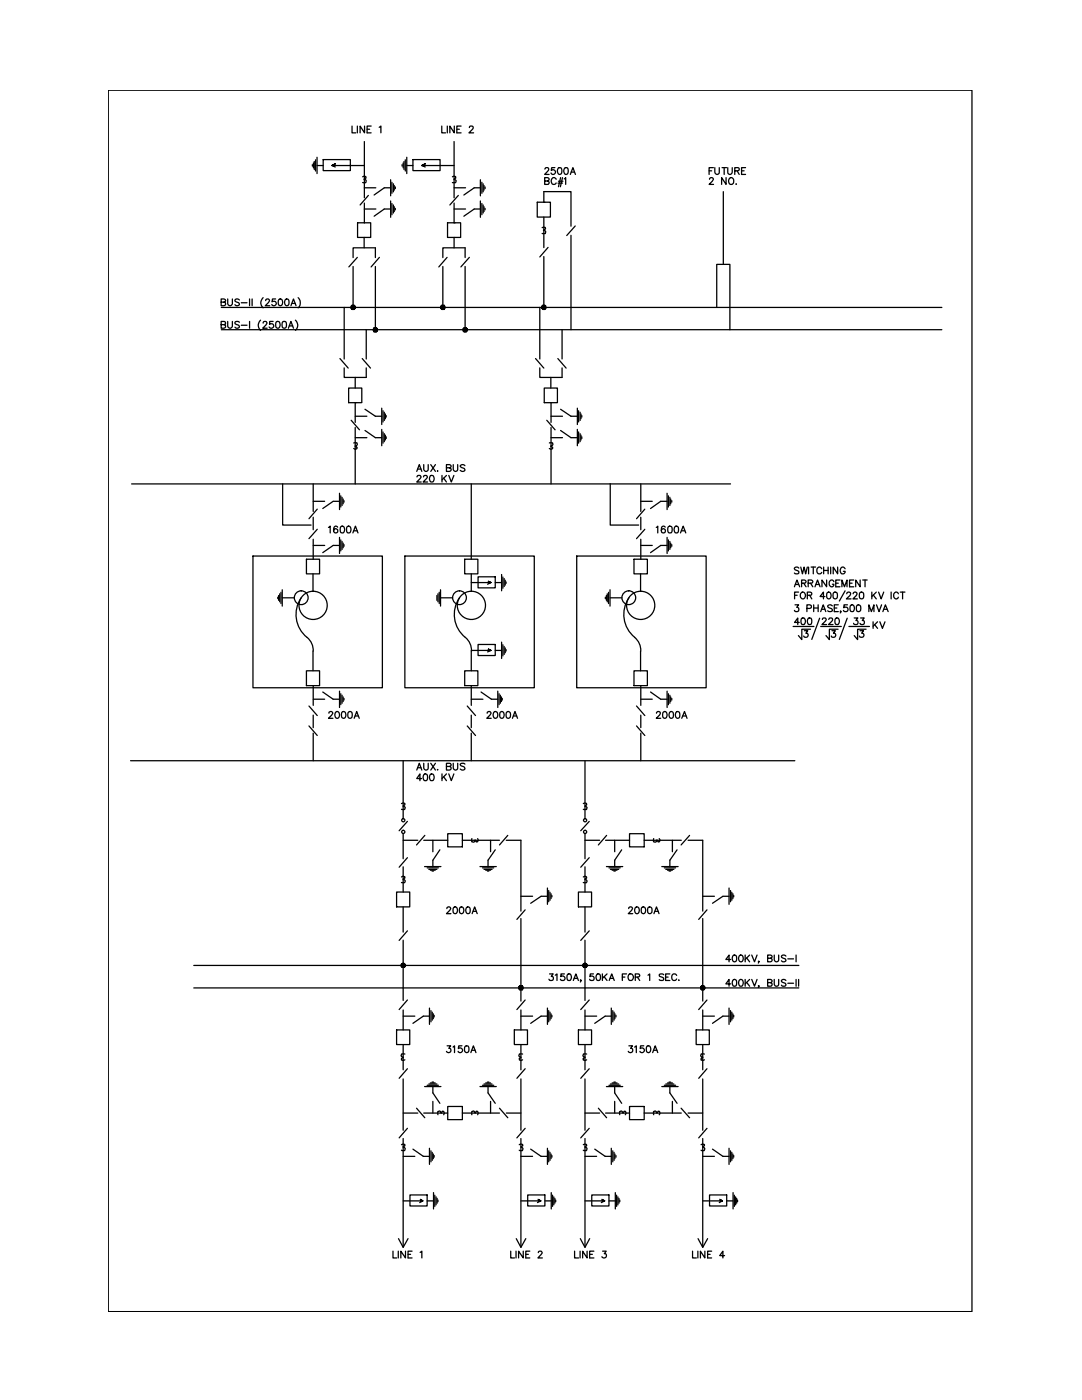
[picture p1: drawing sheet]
<svg xmlns="http://www.w3.org/2000/svg" width="216mm" height="279mm" viewBox="0 0 216 279" stroke-linecap="round" stroke-linejoin="round" font-family="sans-serif">
<!-- layer: 0 -->
<g fill="none" stroke="#000" stroke-width=".25">
<path d="M21.6 18h172.3v243.8h-172.3zM62.3 32.9v.3M62.5 32.5v1M62.7 32.2v1.6M63 31.9v2.2M63.3 33h1.2M63.3 31.4v3.2M64.5 31.8h5.4v2.3h-5.4zM70.2 25.2v1.3h.8M71.3 25.2v1.3M72.4 35.3l.3-.1h.3v.3l-.4 .3 .5 .3-.1 .4-.6-.1M72.7 33h-6.5l.7-.3-.7 .3 .7 .3"/>
<path d="M72.7 28.3v11.2M72.7 37.5h2.3M72.7 25.2v1.3l-.8-1.3v1.3M73.3 25.8h.5M73.5 39l-1.6 1.9M74.1 25.2h-.8v1.3h.8M75.7 25.4l.3-.2v1.3M77.9 37.5h-1.2l-2.1 1.4M77.9 35.9v3.2M78.2 36.4v2.2M78.5 36.7v1.6M78.7 37v.9"/>
<path d="M78.9 37.3v.3M80.2 32.9v.3M80.4 32.5v1M80.6 32.2v1.6M80.9 31.9v2.2M81.2 33h1.2M81.2 31.4v3.2M82.4 31.8h5.4v2.3h-5.4zM88.2 25.2v1.3h.7M89.3 25.2v1.3M90.3 35.3l.3-.1h.3v.3l-.3 .3 .4 .3-.1 .4-.6-.1M90.6 33h-6.4l.7-.3-.7 .3 .7 .3"/>
<path d="M90.6 37.5h2.3M90.6 28.3v11.2M90.6 25.2v1.3l-.8-1.3v1.3M91.2 25.8h.5M91.5 39l-1.7 1.9M92 25.2h-.8v1.3h.8M93.7 25.5l.1-.3h.4l.2 .1v.2l-.8 1h.9M95.9 37.5h-1.3l-2 1.4M95.9 35.9v3.2M96.2 36.4v2.2M96.4 36.7v1.6M96.6 37v.9"/>
<path d="M96.8 37.3v.3M108.7 36.1l.7-.1 .2-.3-.4-.3h-.5v1.4h.7l.2-.4-.4-.3M108.7 33.8l.2-.3h.3l.2 .1 .1 .2-.8 1h.9M110.7 33.5h-.6l-.1 .5a.48 .48 0 0 1 .7 0 .48 .48 0 0 1 0 .7 .48 .48 0 0 1-.7-.2M111 35.8a.5 .5 0 0 0-.6-.4 .5 .5 0 0 0-.4 .6v.3a.51 .51 0 0 0 .4 .5 .51 .51 0 0 0 .6-.3M111.4 36.5h.8M111.4 33.5h.3a.74 .74 0 0 1 .4 .7 .74 .74 0 0 1-.5 .6l-.4-.6zM111.4 36.2h.9M111.9 35.4l-.5 1.9M112.2 35.4l-.4 1.9M112.6 35.7l.3-.3v1.4M112.7 33.5h.3a.74 .74 0 0 1 .4 .7 .74 .74 0 0 1-.5 .6l-.4-.6z"/>
<path d="M113.8 34.8l.5-1.3 .5 1.3M114 34.3h.6M141.5 34.1h.5M141.6 35.8l.2-.4h.3l.2 .3-.2 .5-.6 .6h.9M142.3 33.5h-.8v1.3M142.6 33.5v.9l.4 .4a.44 .44 0 0 0 .5-.4v-.9M144.1 33.5h.9M144.3 38.2v14.6M144.5 33.5v1.3M144.9 35.4v1.4l-.9-1.4v1.4M145.2 33.5v.9a.44 .44 0 0 0 .5 .4 .44 .44 0 0 0 .4-.4v-.9M145.5 35.7l.1-.2a.66 .66 0 0 1 .9 .5 .66 .66 0 0 1-.5 .8 .69 .69 0 0 1-.6-.4 .69 .69 0 0 1 .1-.7z"/>
<path d="M146.6 34.1l.9-.1v-.4l-.9-.1v1.3M146.9 36.7l.1 .1M147.1 34.1l.4 .7M148 34.1h.5M148.8 33.5h-.8v1.3h.8M45.4 59.7v.9l.5 .4 .3-.1 .2-.3v-.9M47.8 59.9a.45 .45 0 0 0-.6-.3 .45 .45 0 0 0-.3 .5l.7 .3 .2 .4a.56 .56 0 0 1-.9 0M49.8 59.7v1.3M50.3 59.7v1.3M52.5 59.4a1.33 1.33 0 0 0 0 2M55 59.7h-.6l-.1 .6a.48 .48 0 0 1 .7-.1 .48 .48 0 0 1-.1 .7 .48 .48 0 0 1-.7-.1M55.7 59.7a.4 .4 0 0 1 .6 .2l.1 .4a.6 .6 0 0 1-.5 .7l-.3-.2-.1-.5z"/>
<path d="M57 59.7a.41 .41 0 0 1 .6 .2v.9a.41 .41 0 0 1-.4 .2 .41 .41 0 0 1-.3-.2l-.1-.5zM59.5 59.4a1.42 1.42 0 0 1 0 2M70.5 51.4v-1.9h4.4v1.9M70.5 53.2v8.2M71.3 51.4l-1.7 1.9M71.3 44.5h2.7v2.9h-2.7zM72.7 47.4v2.1M72.7 44.5h.1M72.7 40.5v4M72.7 41.7h2.3M74.9 53.2v12.6M75.7 51.4l-1.6 1.9"/>
<path d="M77.9 40.1v3.3M77.9 41.7h-1.2l-2.1 1.5M78.2 40.6v2.3M78.5 40.9v1.6M78.7 41.2v1M78.9 41.6v.3M88.4 51.4v-1.9h4.4v1.9M88.4 53.2v8.2M89.2 51.4l-1.6 1.9M89.3 44.5h2.6v2.9h-2.6zM90.6 44.5h.1M90.6 41.7h2.3"/>
<path d="M90.6 40.5v4M90.6 47.4v2.1M92.8 53.2v12.6M93.7 51.4l-1.7 1.9M95.9 41.7h-1.3l-2 1.5M95.9 40.1v3.3M96.2 40.6v2.3M96.4 40.9v1.6M96.6 41.2v1M96.8 41.6v.3M107.2 40.4h2.6v2.9h-2.6zM108.2 45.4l.3-.1 .3 .1 .1 .3-.5 .2 .5 .3-.1 .4h-.6"/>
<path d="M108.5 40.4h.1M108.5 40.4v-2.2h5.4v6.9M108.5 43.3v6.1M108.5 51.2v10.2M109.4 49.4l-1.7 1.9M113.9 47v18.8M114.8 45.1l-1.7 1.9M44.1 60.3h.8l.1-.4-.3-.2h-.6v1.3l.8-.1 .1-.3-.3-.3M44.1 64.8l.8-.1 .1-.3-.1-.2-.8-.1v1.4l.8-.1 .1-.4-.3-.2M44.2 61.4h143.7M44.2 65.8h143.7M45.4 64.1v1l.5 .4 .3-.1 .2-.3v-1"/>
<path d="M47.8 64.3l-.4-.2-.5 .2v.3l.7 .3 .2 .4a.56 .56 0 0 1-.9 0M48.1 60.4h1.2M48.1 64.9h1.2M49.8 64.1v1.4M52 63.9a1.33 1.33 0 0 0 0 2M52.5 64.5l.3-.4 .3 .1 .2 .2-.2 .5-.7 .6h.9M53 60l.3-.3h.2l.3 .2-.2 .5-.7 .6h.9M54.5 64.1h-.7v.6a.49 .49 0 0 1 .7 .1 .49 .49 0 0 1-.1 .7 .49 .49 0 0 1-.7-.3M55.2 64.2a.68 .68 0 0 1 .8 .5 .68 .68 0 0 1-.5 .8l-.5-.3v-.5zM56.4 64.2l.4-.1a.74 .74 0 0 1 .4 .8 .74 .74 0 0 1-.5 .6l-.4-.3v-.5zM57.5 65.5l.6-1.4 .5 1.4M57.8 65h.6"/>
<path d="M58.1 61l.5-1.3 .5 1.3M58.3 60.6h.6M58.9 63.9a1.33 1.33 0 0 1 0 2M67.8 71.6l1.7 1.9M68.7 73.4v1.9h4.4v-1.9M68.7 61.4v10.2M69.6 77.4h2.6v3h-2.6zM70.9 75.3v2.1M72.3 71.6l1.6 1.9M73.1 65.8v5.8M106.9 71.6l1.6 1.9M107.7 73.4v1.9h4.5v-1.9"/>
<path d="M107.7 61.4v10.2M108.6 77.4h2.6v3h-2.6zM109.9 75.3v2.1M111.3 71.6l1.7 1.9M112.2 65.8v5.8M143 61.4v-8.6h2.6v13M26.3 96.6h119.5M56.4 96.6v8.2h5.7M62.5 96.6v5.5M67.7 98.4v3.3M68 98.9v2.3M68.3 99.2v1.7"/>
<path d="M68.5 99.6v1M68.6 99.9v.3M70.1 83.9l1.6 1.9M70.6 88.4h.6l.1 .3-.5 .3 .5 .3-.1 .2-.3 .2-.3-.2M70.9 80.4h.1M70.9 87.3h2.3M70.9 83.1h2.3M70.9 80.4v3.9M70.9 85.3v11.3M72.8 85.9l2.1 1.4h1.3M72.8 81.7l2.1 1.4h1.3M76.2 81.5v3.2"/>
<path d="M76.2 85.7v3.3M76.4 82v2.2M76.4 86.2v2.2M76.7 82.3v1.6M76.7 86.5v1.7M76.9 82.6v1M76.9 86.8v1M77.1 82.9v.3M77.1 87.2v.3M83.2 94.1l.5-1.4 .5 1.4M83.2 95.2l.1-.3h.6l.1 .4-.8 .9h.8M83.3 93.6h.7"/>
<path d="M84.5 95.2l.1-.3h.4l.3 .4-.9 .9h.9M84.6 92.7v1l.3 .4 .5-.2v-1.2M85.9 94.9a.65 .65 0 0 1 .8 .5 .65 .65 0 0 1-.5 .8h-.1a.82 .82 0 0 1-.2-1.3zM86 92.7l.9 1.4M86.9 92.7l-.9 1.4M87.3 94v.1l.1-.1M88.2 94.9v1.3M88.5 95.4l.6 .8M89.1 93.4l.8-.1 .1-.3-.3-.3h-.6v1.4l.8-.1 .1-.4-.3-.2M89.1 94.9l-.9 .9M89.5 94.9l.6 1.3 .5-1.3M90.4 92.7v1l.4 .4 .5-.2v-1.2"/>
<path d="M92.8 92.9a.52 .52 0 0 0-.5-.2 .52 .52 0 0 0-.5 .4l.8 .4 .2 .4a.59 .59 0 0 1-1 0M94 96.6v15M109.1 83.9l1.7 1.9M109.6 88.4h.7v.3l-.4 .3 .4 .3v.2l-.4 .2-.3-.2M109.9 80.4l.1 3.9M110 85.3v11.3M110 87.3h2.2M110 83.1h2.2M111.9 85.9l2 1.4h1.3M111.9 81.7l2 1.4h1.3M115.2 81.5v3.2M115.2 85.7v3.3"/>
<path d="M115.5 82v2.2M115.5 86.2v2.2M115.8 82.3v1.6M115.8 86.5v1.7M115.9 82.6v1M115.9 86.8v1M116.1 82.9v.3M116.1 87.2v.3M121.8 96.5v8.3h5.6M127.9 96.6v5.5M133.1 98.4v3.3M133.4 98.9v2.3"/>
<path d="M133.7 99.2v1.7M133.8 99.6v1M134 99.9v.3M50.5 111h25.8v26.3h-25.8zM55.4 119.2v.3M55.6 118.8v1M55.8 118.5v1.6M56.1 118.2v2.3M56.3 119.3h2.4M56.3 117.7v3.3M60.1 119.3a6 6 0 0 0 1.5 8.3 3.3 3.3 0 0 1 .9 2.3M61.1 111.6h2.7v2.9h-2.7z"/>
<path d="M62.5 114.5v3.5M62.5 103.2v2.5M62.5 107.6v4M62.5 100h2.3M62.5 108.9h2.3M63.3 101.6l-1.6 1.9M63.3 105.6l-1.6 1.9M65.5 105.3l.4-.3v1.4M67.4 105.2l-.1-.1a.4 .4 0 0 0-.7 .2 .75 .75 0 0 0 .3 1.1 .43 .43 0 0 0 .5-.4 .43 .43 0 0 0-.4-.5 .43 .43 0 0 0-.4 .4M67.7 100h-1.2l-2.1 1.5M67.7 107.2v3.3M67.7 108.9h-1.2l-2.1 1.4"/>
<path d="M68 107.8v2.2M68 105.1a.4 .4 0 0 1 .7 .2l.1 .3a.6 .6 0 0 1-.5 .8l-.4-.3v-.8zM68.3 108v1.7M68.5 108.4v.9M68.6 108.7v.3M69.3 105.1a.4 .4 0 0 1 .6 .2l.1 .3a.6 .6 0 0 1-.5 .8l-.3-.3v-.8zM70.4 106.4l.5-1.4 .5 1.4M70.6 105.9h.7M80.8 111h25.8v26.3h-25.8zM87.2 118.8v1M87.4 118.5v1.6M87.6 118.2v2.3"/>
<path d="M87.9 119.3h2.4M87.9 117.7v3.3M91.7 119.3a6 6 0 0 0 1.5 8.3 3.3 3.3 0 0 1 .9 2.3M92.7 111.6h2.6v2.9h-2.6zM94 116.3h4l-.7-.3 .7 .3-.7 .3M94 114.5v3.5M95.4 115.1h3.4v2.2h-3.4zM98.8 116.3h1.3M100.1 114.7v3.2M100.3 115.2v2.2M100.6 115.5v1.6M100.8 115.8v1"/>
<path d="M101 116.1v.3M115.1 111h25.8v26.3h-25.8zM120.8 119.2v.3M121 118.8v1M121.2 118.5v1.6M121.4 118.2v2.3M121.7 119.3h2.4M121.7 117.7v3.3M125.5 119.3a5.9 5.9 0 0 0 1.2 7.9M126.5 111.6h2.7v2.9h-2.7zM127.8 114.5v3.5M127.9 100h2.2"/>
<path d="M127.9 108.9h2.2M127.9 103.2v2.5M127.9 107.6v4M128.7 101.6l-1.7 1.9M128.7 105.6l-1.7 1.9M131 105.3l.2-.3v1.4M132.7 105.2l-.1-.1a.41 .41 0 0 0-.6 .2v.9a.41 .41 0 0 0 .7 .1 .41 .41 0 0 0-.1-.7 .41 .41 0 0 0-.6 .3M133.1 100h-1.3l-2 1.5M133.1 108.9h-1.3l-2 1.4M133.1 107.2v3.3M133.4 107.8v2.2M133.4 105.1a.45 .45 0 0 1 .7 .2v.5l-.1 .5h-.6l-.2-.5z"/>
<path d="M133.7 108v1.7M133.8 108.4v.9M134 108.7v.3M134.7 105.1a.41 .41 0 0 1 .7 .2v.5l-.2 .5a.68 .68 0 0 1-.7-.4 .68 .68 0 0 1 .2-.8zM135.8 106.4l.5-1.4 .5 1.4M136 105.9h.6M158.5 117.1l.5-1.3 .6 1.3M158.6 118.8h.5M158.7 116.6h.7M159.4 118.2h-.8v1.3M159.4 113.4a.49 .49 0 0 0-.5-.2 .49 .49 0 0 0-.4 .3l.9 .6v.3l-.3 .1-.6-.1M159.8 113.2l.3 1.3 .4-1.3 .3 1.3 .3-1.3"/>
<path d="M159.8 118.4l.3-.2a.68 .68 0 0 1 .6 .6 .68 .68 0 0 1-.6 .7l-.4-.5zM159.9 116.4l.8-.1 .1-.3-.3-.2h-.6v1.3M160.4 116.4l.4 .7M161.1 118.8h.8v-.5l-.8-.1v1.3M161.3 116.4l.8-.1 .1-.3-.3-.2h-.6v1.3M161.3 113.2v1.3M161.6 118.8l.4 .7M161.7 116.4l.5 .7M161.9 113.2h.8M162.3 113.2v1.3M162.6 117.1l.5-1.3 .5 1.3M162.8 116.6h.7"/>
<path d="M164 113.5a.55 .55 0 0 0-.8-.3 .55 .55 0 0 0-.2 .8 .51 .51 0 0 0 .4 .5 .51 .51 0 0 0 .6-.3M164.4 113.2v1.3M164.4 113.8h.8M164.6 119.1h-1l.7-.9v1.3M164.9 115.8v1.3l-.9-1.3v1.3M165.1 118.3a.4 .4 0 0 1 .6 .1l.1 .4a.6 .6 0 0 1-.5 .7l-.3-.2v-.9zM165.2 113.2v1.3M165.7 113.2v1.3M166.4 116.1a.48 .48 0 0 0-.6-.3 .48 .48 0 0 0-.3 .5v.3a.47 .47 0 0 0 .4 .5 .47 .47 0 0 0 .5-.5h-.3M166.4 118.3a.45 .45 0 0 1 .7 .1v.9a.44 .44 0 0 1-.4 .2 .44 .44 0 0 1-.4-.2v-.9zM166.8 116.4h.5M167.1 113.2v1.3l-.8-1.3v1.3"/>
<path d="M167.6 115.8h-.8v1.3h.8M168 117.1v-1.3l.5 1.3 .5-1.3v1.3M168.6 113.5a.5 .5 0 0 0-.6-.3 .5 .5 0 0 0-.3 .5 .55 .55 0 0 0 .2 .8 .55 .55 0 0 0 .7-.3v-.2h-.3M168.6 117.9l-1.1 2M169 118.5l.2-.3h.3l.2 .2-.1 .5-.7 .6h.9M169.5 116.4h.5M170.2 118.5l.3-.3 .5 .1-.2 .6-.6 .6h.9M170.4 115.8h-.9v1.3h.9M171.6 115.8v1.3l-.9-1.3v1.3M171.6 118.3a.45 .45 0 0 1 .7 .1v.9a.44 .44 0 0 1-.4 .2 .44 .44 0 0 1-.4-.2v-.5zM172.1 115.8h.9M172.6 115.8v1.3"/>
<path d="M174 118.2v1.3M174.3 118.8l.6 .7M174.9 118.2l-.9 .9M175.3 118.2l.5 1.3 .5-1.3M177.8 118.2v1.3M179.3 118.5a.48 .48 0 0 0-.6-.3 .48 .48 0 0 0-.4 .5v.3a.48 .48 0 0 0 .4 .5 .48 .48 0 0 0 .6-.3M179.6 118.2h1M180.1 118.2v1.3M61.1 133.9h2.7v2.9h-2.7zM62.5 129.9v4M62.5 136.8v4M62.5 139.5h2.3"/>
<path d="M64.4 138.1l2.1 1.4h1.2M67.7 137.9v3.3M68 138.4v2.2M68.3 138.7v1.6M68.5 139.1v.9M68.6 139.4v.3M92.7 133.9h2.6v2.9h-2.6zM94 129.8h4l-.7-.3 .7 .3-.7 .3M94 139.5h2.4M94 129.9v4M94 136.8v4M95.4 128.6h3.4v2.2h-3.4z"/>
<path d="M96 138.1l2.1 1.4h1.2M98.8 129.8h1.3M99.3 137.9v3.3M99.6 138.4v2.2M99.8 138.7v1.6M100 139.1v.9M100.1 128.2v3.2M100.2 139.4v.3M100.3 128.7v2.2M100.6 129v1.6M100.8 129.3v1M101 129.6v.3"/>
<path d="M126.5 133.9h2.7v2.9h-2.7zM126.6 127.2a3.3 3.3 0 0 1 1.3 2.7M127.8 129.9v4M127.9 139.5h2.2M127.9 136.8v4M129.8 138.1l2 1.4h1.3M133.1 137.9v3.3M133.4 138.4v2.2M133.7 138.7v1.6M133.8 139.1v.9M134 139.4v.3M158.3 125h4.1"/>
<path d="M158.6 120.7h.8l-.4 .5a.46 .46 0 0 1 .3 .8 .46 .46 0 0 1-.8-.2M159.5 124.2h-.9l.6-.9v1.3M160 123.4a.66 .66 0 0 1 .8 .4 .66 .66 0 0 1-.5 .8h-.1a.87 .87 0 0 1-.2-1.2zM160.5 125.9h.7l-.4 .5a.43 .43 0 0 1 .4 .4 .43 .43 0 0 1-.3 .4 .43 .43 0 0 1-.5-.3M161 121.4l.9-.1v-.5l-.9-.1v1.4M161.3 123.4l.3-.1a.75 .75 0 0 1 0 1.3h-.1a.82 .82 0 0 1-.2-1.2zM161.7 125.6h-1.7v2l-.7-.8M162.4 120.7v1.4M162.4 121.3h.9M163.3 120.7v1.4M163.5 123.4l-1.5 4.2M163.8 122.1l.5-1.4 .5 1.4"/>
<path d="M163.8 125h4.1M164 121.6h.6M164.1 123.6l.1-.2 .4-.1 .3 .4-.9 .9h.9M165.4 123.6l.1-.2 .4-.1 .2 .2v.2l-.8 .9h.9M166 125.9h.7l-.4 .5a.43 .43 0 0 1 .4 .4 .43 .43 0 0 1-.3 .4 .43 .43 0 0 1-.5-.3M166.1 120.9a.52 .52 0 0 0-.5-.2 .52 .52 0 0 0-.4 .3l.9 .7v.2l-.4 .2-.5-.2M166.5 121.3h.5M166.8 123.4a.66 .66 0 0 1 .7 .4 .66 .66 0 0 1-.4 .8h-.1a.87 .87 0 0 1-.2-1.2zM167.2 125.6h-1.7v2l-.7-.8M167.3 120.7h-.8v1.4h.8M167.8 122h-.1h.1l-.1 .3M169.1 123.4l-1.6 4.2"/>
<path d="M169.1 120.7h-.7v.6a.49 .49 0 0 1 .7 0 .49 .49 0 0 1-.1 .7 .49 .49 0 0 1-.7-.2M169.4 125h4.1M169.8 120.8a.4 .4 0 0 1 .6 .2l.1 .3a.6 .6 0 0 1-.5 .8l-.4-.3v-.8zM170.4 123.3h.8l-.4 .5a.45 .45 0 0 1 .4 .5 .45 .45 0 0 1-.4 .4 .45 .45 0 0 1-.5-.3M171 120.8a.45 .45 0 0 1 .7 .2v.8l-.2 .2h-.5l-.1-.5zM171.6 125.9h.7l-.4 .5a.43 .43 0 0 1 .5 .5 .43 .43 0 0 1-.6 .3l-.3-.3M171.7 123.3h.7l-.3 .5a.45 .45 0 0 1 .4 .5 .45 .45 0 0 1-.4 .4 .45 .45 0 0 1-.5-.3M172.8 125.6h-1.7v2l-.7-.8M173.4 122.1v-1.4l.5 1.4 .5-1.4v1.4M174.2 124.1v1.3M174.5 124.6l.6 .8M174.9 120.7l.5 1.4 .5-1.4"/>
<path d="M175.1 124.1l-.9 .9M175.6 124.1l.5 1.3 .5-1.3M176.2 122.1l.5-1.4 .5 1.4M176.4 121.6h.6M26 151.8h132.6M61.7 144.9l1.6 1.9M61.7 140.9l1.6 1.9M62.5 142.7v2.5M62.5 146.3v5.5M65.6 142.3l.3-.3h.2l.3 .3-.2 .4-.7 .7h.9M67 142.1a.4 .4 0 0 1 .7 .2v.3a.66 .66 0 0 1-.3 .8h-.2a.84 .84 0 0 1-.2-1.3zM68.3 142.1a.4 .4 0 0 1 .6 .2l.1 .3a.6 .6 0 0 1-.5 .8l-.3-.3v-.8z"/>
<path d="M69.6 142.1a.45 .45 0 0 1 .6 .2v.8a.44 .44 0 0 1-.4 .3 .44 .44 0 0 1-.4-.3v-.8zM70.7 143.4l.5-1.4 .5 1.4M70.9 142.9h.6M80.4 151.8v11.6M83.2 153.7l.5-1.4 .5 1.4M83.3 153.2h.7M84.1 155.4h-.9l.6-1v1.4M84.6 152.3v1l.3 .4 .5-.2v-1.2M84.6 154.5a.41 .41 0 0 1 .7 .2v.3a.55 .55 0 0 1-.5 .8 .82 .82 0 0 1-.2-1.3zM85.9 154.5a.41 .41 0 0 1 .6 .2l.1 .3a.6 .6 0 0 1-.5 .8 .82 .82 0 0 1-.2-1.3zM86 152.3l.9 1.4M86.9 152.3l-.9 1.4"/>
<path d="M87.3 153.6v.1l.1-.1M88.2 154.4v1.4M88.5 155l.6 .8M89.1 153l.8-.1 .1-.3-.1-.2-.8-.1v1.4l.8-.1 .1-.4-.3-.2M89.1 154.4l-.9 1M89.5 154.4l.6 1.4 .5-1.4M90.4 152.3v1l.4 .4 .5-.2v-1.2M92.8 152.5l-.4-.2-.6 .2 .2 .3 .6 .3 .2 .4a.59 .59 0 0 1-1 0M93.2 144.9l1.7 1.9M93.2 140.9l1.7 1.9M94 142.7v2.5M94 146.3v5.5"/>
<path d="M97.2 142.3l.3-.3h.2l.3 .3-.2 .4-.7 .7h.9M98.6 142.1a.41 .41 0 0 1 .6 .2l.1 .3a.63 .63 0 0 1-.4 .8h-.1a.84 .84 0 0 1-.2-1.3zM99.9 142.1a.4 .4 0 0 1 .6 .2l.1 .3a.6 .6 0 0 1-.5 .8l-.3-.3v-.8zM101.1 142.1a.45 .45 0 0 1 .7 .2v.8a.44 .44 0 0 1-.4 .3 .44 .44 0 0 1-.4-.3v-.8zM102.2 143.4l.6-1.4 .5 1.4M102.5 142.9h.6M116.7 151.8v11.6M127 144.9l1.7 1.9M127 140.9l1.7 1.9M127.9 142.7v2.5M127.9 146.3v5.5M131 142.3l.2-.3 .5 .1-.1 .6-.6 .7h.8"/>
<path d="M132.4 142.1a.4 .4 0 0 1 .6 .2l.1 .3a.6 .6 0 0 1-.5 .8l-.3-.3v-.8zM133.7 142.1a.41 .41 0 0 1 .6 .2v.8a.41 .41 0 0 1-.3 .3 .41 .41 0 0 1-.4-.3l-.1-.5zM135 142.1a.41 .41 0 0 1 .6 .2v.8a.41 .41 0 0 1-.4 .3 .41 .41 0 0 1-.4-.3v-.5zM136 143.4l.6-1.4 .5 1.4M136.2 142.9h.7M79.1 178h2.7v3h-2.7zM80.1 160.4l.3-.2 .4 .1v.3l-.4 .3 .5 .3-.2 .4-.6-.1M80.1 175l.3-.1 .4 .1v.2l-.4 .3 .5 .3-.2 .4-.6-.1M80.4 166.3v5.1M80.4 173v5M80.4 167.7h3M81.3 163.9l-1.7 1.9"/>
<path d="M81.3 171.2l-1.7 1.9M84.6 167.7h4.7M84.7 172.9h3.3M84.8 166.7l-1.7 1.9M85.2 173.2h2.3M85.6 173.5h1.6M85.9 173.7h.9M86.2 173.8h.3M86.4 167.7v2.3M87.8 169.6l-1.4 2.1v1.2M89.3 166.4h3v2.6h-3zM92.3 167.7h7.4"/>
<path d="M94.2 167.4l-.1 .6 .4 .1 .3-.5 .3 .4h.2l.1-.3-.1-.3M95.8 172.9h3.2M96.3 173.2h2.2M96.6 173.5h1.6M96.9 173.7h1M97.3 173.8h.3M97.9 167.7v2.3M98.8 169.6l-1.4 2.1v1.2M101 167.7h2.9v14.1M101.3 166.7l-1.6 1.9M103.9 178.9h2.4M109.2 178.9h-1.2l-2.1 1.4"/>
<path d="M109.2 177.2v3.3M109.5 177.7v2.3M109.7 178.1v1.6M110 178.4v.9M110.1 178.7v.3M115.4 178h2.6v3h-2.6zM116.4 160.4l.3-.2 .3 .1 .1 .3-.4 .3 .5 .3-.2 .4-.6-.1M116.4 175l.3-.1 .3 .1 .1 .2-.4 .3 .5 .3-.2 .4-.6-.1M116.7 167.7h2.9M116.7 166.3v5.1M116.7 173v5M117.6 163.9l-1.7 1.9"/>
<path d="M117.6 171.2l-1.7 1.9M120.8 167.7h4.8M121 172.9h3.3M121 166.7l-1.6 1.9M121.5 173.2h2.3M121.8 173.5h1.7M122.1 173.7h1M122.5 173.8h.3M122.7 167.7v2.3M124.1 169.6l-1.4 2.1v1.2M125.6 166.4h2.9v2.6h-2.9zM128.5 167.7h7.4"/>
<path d="M130.4 167.4v.6l.3 .1 .3-.1 .1-.4 .2 .4h.3l.1-.3-.2-.3M132.1 172.9h3.2M132.6 173.2h2.2M132.9 173.5h1.6M133.2 173.7h1M133.5 173.8h.3M134.2 167.7v2.3M135.1 169.6l-1.4 2.1v1.2M137.3 167.7h2.9v14.1M137.6 166.7l-1.7 1.9M140.2 178.9h2.4M145.5 178.9h-1.3l-2 1.4"/>
<path d="M145.5 177.2v3.3M145.8 177.7v2.3M146 178.1v1.6M146.2 178.4v.9M146.4 178.7v.3M38.7 192.7h120.7M38.7 197.2h120.7M80.4 181v5M80.4 187.6v12.1M81.3 185.8l-1.7 1.9M81.3 199.6l-1.7 1.9M89.2 181.3l.2-.3h.3l.2 .2-.2 .5-.6 .6h.9"/>
<path d="M90.6 181.1a.4 .4 0 0 1 .6 .1l.1 .4a.6 .6 0 0 1-.5 .7l-.4-.2v-.5zM91.8 181.1a.4 .4 0 0 1 .7 .1l.1 .4a.6 .6 0 0 1-.6 .7l-.3-.2v-.5zM93.1 181.1a.41 .41 0 0 1 .7 .1v.9a.41 .41 0 0 1-.4 .2 .41 .41 0 0 1-.4-.2l-.1-.5zM94.2 182.3l.5-1.3 .5 1.3M94.4 181.9h.7M103.9 183.3v16.5M104.8 181.6l-1.7 1.9M104.8 199.6l-1.7 1.9M109.7 194.4h.7l-.4 .5a.45 .45 0 0 1 .4 .4 .45 .45 0 0 1-.4 .5 .45 .45 0 0 1-.5-.4M110.8 194.6l.3-.2v1.3M112.6 194.4h-.7v.5a.49 .49 0 0 1 .7 0 .49 .49 0 0 1-.1 .8 .49 .49 0 0 1-.7-.3M113.3 194.4a.66 .66 0 0 1 .8 .5 .66 .66 0 0 1-.5 .8h-.1a.87 .87 0 0 1-.2-1.3z"/>
<path d="M114.4 195.7l.5-1.3 .5 1.3M114.6 195.3h.6M115.9 195.6h-.1h.1l-.1 .4M116.7 181v5M116.7 187.6v12.1M117.6 185.8l-1.7 1.9M117.6 199.6l-1.7 1.9M118.4 194.4h-.6l-.1 .5a.48 .48 0 0 1 .7 0 .48 .48 0 0 1 0 .7 .48 .48 0 0 1-.7-.2M119.1 194.4h.3a.75 .75 0 0 1 0 1.3h-.1a.82 .82 0 0 1-.2-1.3zM120.2 194.4v1.3M120.5 194.9l.6 .8M121.1 194.4l-.9 .9"/>
<path d="M121.6 195.7l.5-1.3 .5 1.3M121.8 195.3h.6M124.2 195h.5M125 194.4h-.8v1.3M125.4 194.5a.6 .6 0 0 1 1 .5 .6 .6 0 0 1-1 .5l-.1-.3zM125.4 181.3l.3-.3h.3l.2 .2-.2 .5-.6 .6h.9M126.8 195l.7-.1 .1-.3-.1-.2h-.7v1.3M126.8 181.1a.4 .4 0 0 1 .7 .1l.1 .4a.66 .66 0 0 1-.4 .7h-.2a.84 .84 0 0 1-.2-1.2zM127.2 195l.4 .7M128.1 181.1a.4 .4 0 0 1 .6 .1l.1 .4a.6 .6 0 0 1-.5 .7l-.3-.2-.1-.5zM129.3 194.6l.3-.2v1.3M129.4 181.1a.45 .45 0 0 1 .7 .1v.9a.44 .44 0 0 1-.4 .2 .44 .44 0 0 1-.4-.2v-.9z"/>
<path d="M130.5 182.3l.5-1.3 .5 1.3M130.7 181.9h.6M132.4 194.5l-.3-.1-.6 .1 .2 .4 .7 .4v.2l-.3 .2-.6-.2M132.8 195h.5M133.7 194.4h-.9v1.3h.9M135 194.7a.55 .55 0 0 0-.7-.3 .55 .55 0 0 0-.3 .8 .51 .51 0 0 0 .4 .5 .51 .51 0 0 0 .6-.3M135.4 195.6h.1M140.2 183.3v16.5M141.1 181.6l-1.7 1.9M141.1 199.6l-1.7 1.9M145.8 191.5h-1l.7-.9v1.4M145.8 196.4h-1l.7-.9v1.3"/>
<path d="M146.3 190.7a.41 .41 0 0 1 .7 .2v.8a.41 .41 0 0 1-.4 .3 .41 .41 0 0 1-.4-.3l-.1-.5zM146.3 195.6a.41 .41 0 0 1 .7 .1v.5l-.2 .6a.68 .68 0 0 1-.7-.4 .68 .68 0 0 1 .2-.8zM147.6 190.7a.4 .4 0 0 1 .6 .2l.1 .3a.6 .6 0 0 1-.5 .8 .81 .81 0 0 1-.2-1.3zM147.6 195.6a.4 .4 0 0 1 .6 .1l.1 .4a.6 .6 0 0 1-.5 .7 .81 .81 0 0 1-.2-1.2zM148.7 190.6v1.4M148.7 195.5v1.3M149 191.2l.6 .8M149 196.1l.6 .7M149.6 190.6l-.9 .9M149.6 195.5l-.9 .9M150 190.6l.6 1.4 .5-1.4M150 195.5l.6 1.3 .5-1.3"/>
<path d="M151.4 191.9h-.1h.1l-.1 .3M151.4 196.8v-.1v.2l-.1 .2M153.2 191.2h.7l.2-.3-.4-.3h-.5v1.4l.8-.2 .1-.3-.4-.3M153.2 196.1h.7l.2-.4-.4-.2h-.5v1.3h.7l.2-.4-.4-.3M154.5 190.6v1l.4 .4 .4-.3 .1-1.1M154.5 195.5v.9l.4 .4a.38 .38 0 0 0 .5-.4v-.9M156.8 190.8a.45 .45 0 0 0-.5-.2 .45 .45 0 0 0-.3 .5l.7 .3 .1 .3a.56 .56 0 0 1-.9 0M156.8 195.7a.45 .45 0 0 0-.5-.3 .45 .45 0 0 0-.3 .5l.7 .3 .1 .4-.3 .2h-.4l-.2-.2M157.2 191.4h1.1M157.2 196.2h1.1M158.8 190.6v1.4M158.8 195.5v1.3"/>
<path d="M159.4 195.5v1.3M79.1 205.5h2.7v3h-2.7zM80.4 201.6v3.9M80.4 208.5v5M80.4 215.3v10.3M80.4 202.8h2.4M80.8 210.4l-.6-.1-.2 .4 .5 .3-.4 .3v.3h.4l.3-.1M81.3 213.3l-1.7 1.9M84.7 216.8h3.3M85.2 216.6h2.3M85.6 216.3h1.6M85.7 202.8h-1.2l-2.1 1.4"/>
<path d="M85.7 201.2v3.2M85.9 216.1h.9M86 201.7v2.2M86.2 216h.3M86.2 202v1.6M86.4 216.8v1.3l1.4 2.1M86.4 219.8v2.3M86.5 202.3v1M86.6 202.6v.4M89.2 208.7h.7l-.4 .5a.45 .45 0 0 1 .4 .8 .45 .45 0 0 1-.8-.2M90.4 209l.3-.3v1.4M92.2 208.7h-.7v.6a.48 .48 0 0 1 .7-.1 .48 .48 0 0 1-.1 .8 .48 .48 0 0 1-.7-.2"/>
<path d="M92.9 208.8l.3-.1a.74 .74 0 0 1 .4 .7 .74 .74 0 0 1-.5 .7l-.4-.3v-.8zM94 210.1l.5-1.4 .5 1.4M94.2 209.6h.6M95.8 216.8h3.2M96.3 216.6h2.2M96.6 216.3h1.6M96.9 216.1h1M97.3 216h.3M97.4 216.8v1.3l1.4 2.1M97.9 219.8v2.3M102.6 205.5h2.7v3h-2.7zM103.9 202.8h2.4"/>
<path d="M103.9 201.6v3.9M103.9 208.5v5M103.9 215.3v10.3M104.3 210.4l-.7-.1-.1 .4 .5 .3-.4 .3v.3h.4l.3-.1M104.8 213.3l-1.7 1.9M109.2 202.8h-1.2l-2.1 1.4M109.2 201.2v3.2M109.5 201.7v2.2M109.7 202v1.6M110 202.3v1M110.1 202.6v.4M115.4 205.5h2.6v3h-2.6z"/>
<path d="M116.7 202.8h2.4M116.7 201.6v3.9M116.7 208.5v5M116.7 215.3v10.3M117.1 210.4l-.7-.1-.1 .4 .5 .3-.5 .3 .1 .3h.4l.3-.1M117.6 213.3l-1.7 1.9M121 216.8h3.3M121.5 216.6h2.3M121.8 216.3h1.7M122 202.8h-1.3l-2 1.4M122 201.2v3.2M122.1 216.1h1"/>
<path d="M122.3 201.7v2.2M122.5 216h.3M122.5 202v1.6M122.7 216.8v1.3l1.4 2.1M122.7 219.8v2.3M122.7 202.3v1M122.9 202.6v.4M125.5 208.7h.7l-.4 .5a.45 .45 0 0 1 .4 .8 .45 .45 0 0 1-.8-.2M126.6 209l.4-.3v1.4M128.5 208.7h-.7l-.1 .6a.48 .48 0 0 1 .8-.1 .48 .48 0 0 1-.1 .8 .48 .48 0 0 1-.7-.2M129.1 208.8a.68 .68 0 0 1 .8 .5 .68 .68 0 0 1-.4 .8l-.5-.3v-.5zM130.2 210.1l.5-1.4 .5 1.4"/>
<path d="M130.4 209.6h.7M132.1 216.8h3.2M132.6 216.6h2.2M132.9 216.3h1.6M133.2 216.1h1M133.5 216h.3M133.7 216.8v1.3l1.4 2.1M134.2 219.8v2.3M138.9 205.5h2.6v3h-2.6zM140.2 202.8h2.4M140.2 201.6v3.9M140.2 208.5v5"/>
<path d="M140.2 215.3v10.3M140.6 210.4l-.7-.1-.1 .4 .5 .3-.4 .3v.3h.4l.3-.1M141.1 213.3l-1.7 1.9M145.5 202.8h-1.3l-2 1.4M145.5 201.2v3.2M145.8 201.7v2.2M146 202v1.6M146.2 202.3v1M146.4 202.6v.4M80.1 228.4l.3-.1 .4 .1v.3l-.4 .2 .5 .3-.2 .4-.6-.1M80.4 239.7h4l-.7-.4 .7 .4-.7 .3M80.4 227.2v21.7"/>
<path d="M80.4 222.1h3M80.4 230.8h2.4M81.3 225.2l-1.7 1.9M81.8 238.5h3.4v2.2h-3.4zM82.4 229.3l2.1 1.5h1.2M83.1 221.2l1.7 1.9M84.6 222.1h4.7M85.2 239.7h1.3M85.7 229.2v3.2M86 229.7v2.2M86.2 230v1.6M86.5 230.3v.9"/>
<path d="M86.5 238v3.3M86.6 230.6v.3M86.8 238.5v2.3M87 238.9v1.6M87.2 239.2v.9M87.4 222.5l-.1-.7 .4-.1 .3 .5 .3-.4h.2l.2 .4-.2 .3M87.4 239.5v.3M89.3 220.8h3v2.6h-3zM92.3 222.1h7.4M94.2 222.5l-.1-.7 .4-.1 .3 .5 .3-.4h.2l.1 .4-.1 .3M99.7 221.2l1.6 1.9M101 222.1h2.9"/>
<path d="M103.6 228.4l.3-.1 .4 .1v.3l-.4 .2 .5 .3-.2 .4-.6-.1M103.9 239.7h4l-.7-.4 .7 .4-.7 .3M103.9 227.2v21.7M103.9 230.8h2.4M104.8 225.2l-1.7 1.9M105.3 238.5h3.4v2.2h-3.4zM105.9 229.3l2.1 1.5h1.2M108.7 239.7h1.3M109.2 229.2v3.2M109.5 229.7v2.2M109.7 230v1.6M110 230.3v.9"/>
<path d="M110 238v3.3M110.1 230.6v.3M110.3 238.5v2.3M110.5 238.9v1.6M110.7 239.2v.9M110.9 239.5v.3M116.4 228.4l.3-.1 .3 .1 .1 .3-.4 .2 .5 .3-.2 .4-.6-.1M116.7 239.7h4l-.7-.4 .7 .4-.7 .3M116.7 222.1h2.9M116.7 230.8h2.4M116.7 227.2v21.7M117.6 225.2l-1.7 1.9"/>
<path d="M118.1 238.5h3.4v2.2h-3.4zM118.7 229.3l2 1.5h1.3M119.4 221.2l1.6 1.9M120.8 222.1h4.8M121.5 239.7h1.3M122 229.2v3.2M122.3 229.7v2.2M122.5 230v1.6M122.7 230.3v.9M122.8 238v3.3M122.9 230.6v.3M123 238.5v2.3"/>
<path d="M123.3 238.9v1.6M123.5 239.2v.9M123.7 222.5l-.1-.7 .4-.1 .3 .5 .3-.4h.2l.1 .4-.1 .3M123.7 239.5v.3M125.6 220.8h2.9v2.6h-2.9zM128.5 222.1h7.4M130.4 222.5v-.7l.3-.1 .4 .5 .2-.4h.3l.1 .4-.2 .3M135.9 221.2l1.7 1.9M137.3 222.1h2.9M139.9 228.4l.3-.1 .4 .1v.3l-.4 .2 .4 .3-.1 .4-.6-.1M140.2 239.7h4l-.7-.4 .7 .4-.7 .3M140.2 230.8h2.4"/>
<path d="M140.2 227.2v21.7M141.1 225.2l-1.7 1.9M141.6 238.5h3.4v2.2h-3.4zM142.2 229.3l2 1.5h1.3M145 239.7h1.3M145.5 229.2v3.2M145.8 229.7v2.2M146 230v1.6M146.2 230.3v.9M146.3 238v3.3M146.4 230.6v.3M146.5 238.5v2.3"/>
<path d="M146.8 238.9v1.6M147 239.2v.9M147.2 239.5v.3M78.4 249.7v1.4h.8M79.5 249.7v1.4M79.5 247.2l.9 1.7 1-1.7M80.9 249.7v1.4l-.9-1.4v1.4M81.4 250.3h.5M82.2 249.7h-.8v1.4h.8M83.8 250l.4-.3v1.4M101.9 249.7v1.4h.8M103 249.7v1.4"/>
<path d="M103 247.2l.9 1.7 1-1.7M104.4 249.7v1.4l-.9-1.4v1.4M104.9 250.3h.5M105.7 249.7h-.8v1.4h.8M107.4 250l.1-.3h.4l.3 .4-.9 1h.9M114.7 249.7v1.4h.8M115.8 249.7v1.4M115.8 247.2l.9 1.7 1-1.7M117.2 249.7v1.4l-.9-1.4v1.4M117.7 250.3h.5M118.5 249.7h-.8v1.4h.8M120.2 249.7h.8l-.4 .5a.45 .45 0 0 1 .3 .7 .45 .45 0 0 1-.8-.1"/>
<path d="M138.2 249.7v1.4h.8M139.2 249.7v1.4M139.3 247.2l.9 1.7 1-1.7M140.6 249.7v1.4l-.8-1.4v1.4M141.2 250.3h.5M142 249.7h-.8v1.4h.8M144.6 250.6h-1l.6-.9v1.4"/>
<circle cx="60.1" cy="119.3" r="1.38"/>
<circle cx="91.7" cy="119.3" r="1.38"/>
<circle cx="125.5" cy="119.3" r="1.38"/>
<circle cx="62.5" cy="120.8" r="2.82"/>
<circle cx="94.1" cy="120.8" r="2.82"/>
<circle cx="127.8" cy="120.8" r="2.82"/>
<circle cx="80.5" cy="163.7" r=".32"/>
<circle cx="80.5" cy="166" r=".32"/>
<circle cx="116.7" cy="163.7" r=".32"/>
<circle cx="116.7" cy="166" r=".32"/>
</g>
<g fill="#000" stroke="#000" stroke-width=".2">
<path d="M70 61.4l.1 .2 .4-.2zM70.1 61.6l.4-.2-.3 .3zM70.5 61.4l-.3 .3 .3 .1z"/>
<path d="M70.2 60.9l.3 .5v-.5zM70.2 60.9l.3 .5-.4-.3zM70.1 61.1l-.1 .3h.5z"/>
<path d="M70.5 61.4v.4l.2-.1zM70.5 61.4l.3 .2-.1 .1zM70.5 61.4l.3 .2 .1-.2z"/>
<path d="M70.5 61.4h.4l-.1-.3zM70.7 60.9l.1 .2-.3 .3zM70.5 60.9v.5l.2-.5z"/>
<path d="M74.4 65.8l.1 .3 .4-.3zM74.5 66.1l.4-.3-.3 .4zM74.9 65.8l-.3 .4 .3 .1z"/>
<path d="M74.6 65.4l.3 .4v-.4zM74.6 65.4l.3 .4-.4-.2zM74.5 65.6l-.1 .2h.5z"/>
<path d="M74.9 65.8v.5l.2-.1zM74.9 65.8l.4 .3-.2 .1zM74.9 65.8l.4 .3v-.3z"/>
<path d="M74.9 65.8h.4v-.2zM75.1 65.4l.2 .2-.4 .2zM74.9 65.4v.4l.2-.4z"/>
<path d="M87.9 61.4l.1 .2 .4-.2zM88 61.6l.4-.2-.2 .3zM88.4 61.4l-.2 .3 .2 .1z"/>
<path d="M88.2 60.9l.2 .5v-.5zM88.2 60.9l.2 .5-.4-.3zM88 61.1l-.1 .3h.5z"/>
<path d="M88.4 61.4v.4l.2-.1zM88.4 61.4l.3 .2-.1 .1zM88.4 61.4l.3 .2 .1-.2z"/>
<path d="M88.4 61.4h.4l-.1-.3zM88.6 60.9l.1 .2-.3 .3zM88.4 60.9v.5l.2-.5z"/>
<path d="M92.3 65.8l.1 .3 .4-.3zM92.4 66.1l.4-.3-.2 .4zM92.8 65.8l-.2 .4 .2 .1z"/>
<path d="M92.6 65.4l.2 .4v-.4zM92.6 65.4l.2 .4-.4-.2zM92.4 65.6l-.1 .2h.5z"/>
<path d="M92.8 65.8v.5l.2-.1zM92.8 65.8l.4 .3-.2 .1zM92.8 65.8l.4 .3 .1-.3z"/>
<path d="M92.8 65.8h.5l-.1-.2zM93 65.4l.2 .2-.4 .2zM92.8 65.4v.4l.2-.4z"/>
<path d="M108 61.4l.1 .2 .4-.2zM108.1 61.6l.4-.2-.2 .3zM108.5 61.4l-.2 .3 .2 .1z"/>
<path d="M108.3 60.9l.2 .5v-.5zM108.3 60.9l.2 .5-.4-.3zM108.1 61.1l-.1 .3h.5z"/>
<path d="M108.5 61.4v.4l.2-.1zM108.5 61.4l.4 .2-.2 .1zM108.5 61.4l.4 .2v-.2z"/>
<path d="M108.5 61.4h.4v-.3zM108.7 60.9l.2 .2-.4 .3zM108.5 60.9v.5l.2-.5z"/>
<path d="M80 192.7l.1 .2 .3-.2zM80.1 192.9l.3-.2-.2 .4zM80.4 192.7l-.2 .4h.2z"/>
<path d="M80.2 192.3l.2 .4v-.5zM80.2 192.3l.2 .4-.3-.2zM80.1 192.5l-.1 .2h.4z"/>
<path d="M80.4 192.7v.4h.3zM80.4 192.7l.4 .2-.1 .2zM80.4 192.7l.4 .2 .1-.2z"/>
<path d="M80.4 192.7h.5l-.1-.2zM80.7 192.3l.1 .2-.4 .2zM80.4 192.2v.5l.3-.4z"/>
<path d="M103.5 197.2l.1 .2 .3-.2zM103.6 197.4l.3-.2-.2 .3zM103.9 197.2l-.2 .3 .2 .1z"/>
<path d="M103.7 196.7l.2 .5v-.5zM103.7 196.7l.2 .5-.3-.3zM103.6 196.9l-.1 .3h.4z"/>
<path d="M103.9 197.2v.4l.3-.1zM103.9 197.2l.4 .2-.1 .1zM103.9 197.2l.4 .2 .1-.2z"/>
<path d="M103.9 197.2h.5l-.1-.3zM104.2 196.7l.1 .2-.4 .3zM103.9 196.7v.5l.3-.5z"/>
<path d="M116.3 192.7v.2l.4-.2zM116.3 192.9l.4-.2-.2 .4zM116.7 192.7l-.2 .4h.2z"/>
<path d="M116.5 192.3l.2 .4v-.5zM116.5 192.3l.2 .4-.4-.2zM116.3 192.5v.2h.4z"/>
<path d="M116.7 192.7v.4h.2zM116.7 192.7l.4 .2-.2 .2zM116.7 192.7l.4 .2 .1-.2z"/>
<path d="M116.7 192.7h.5l-.1-.2zM116.9 192.3l.2 .2-.4 .2zM116.7 192.2v.5l.2-.4z"/>
<path d="M139.8 197.2v.2l.4-.2zM139.8 197.4l.4-.2-.2 .3zM140.2 197.2l-.2 .3 .2 .1z"/>
<path d="M140 196.7l.2 .5v-.5zM140 196.7l.2 .5-.4-.3zM139.8 196.9v.3h.4z"/>
<path d="M140.2 197.2v.4l.2-.1zM140.2 197.2l.4 .2-.2 .1zM140.2 197.2l.4 .2 .1-.2z"/>
<path d="M140.2 197.2h.5l-.1-.3zM140.4 196.7l.2 .2-.4 .3zM140.2 196.7v.5l.2-.5z"/>
</g>
</svg>
